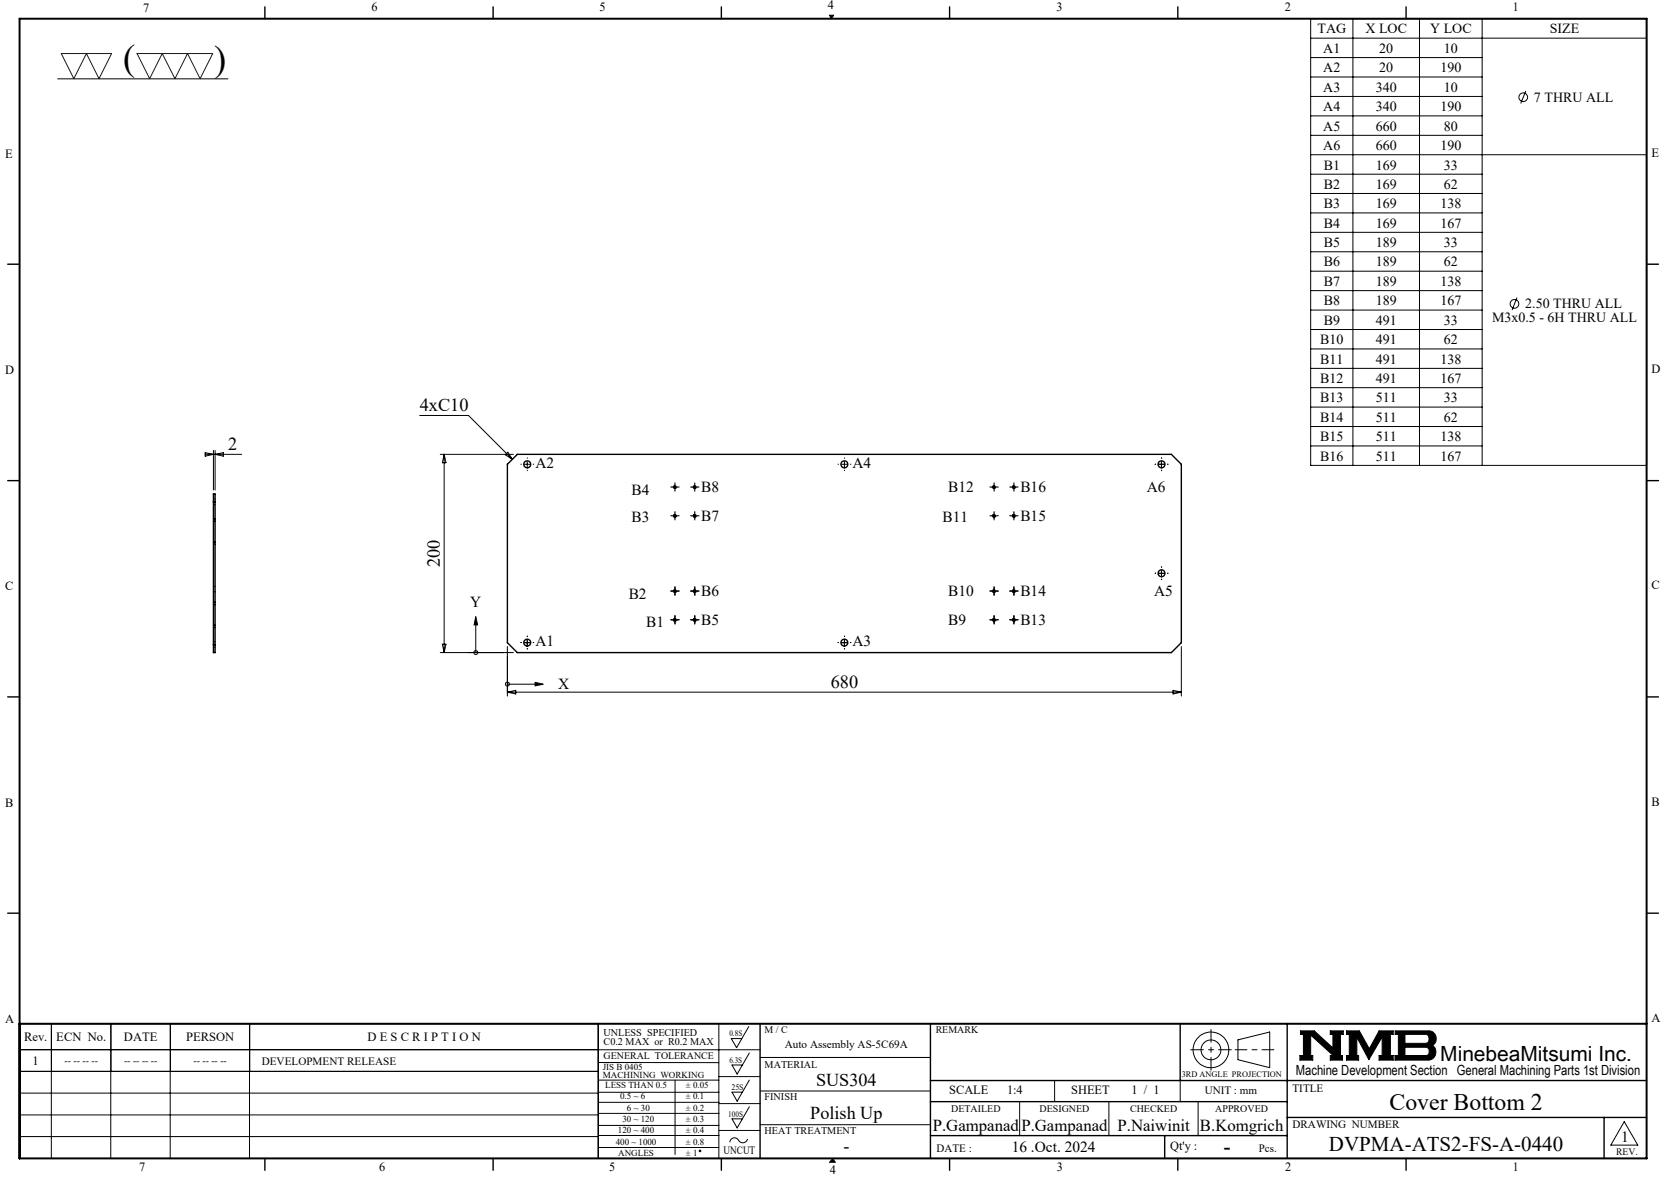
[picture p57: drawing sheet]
<svg xmlns="http://www.w3.org/2000/svg" width="420mm" height="297mm" viewBox="0 0 420 297" stroke-linecap="round" stroke-linejoin="round" font-family="sans-serif">
<defs><g id="words">
<g font-size="9.2">
<text x="31.1" y="17.7">(</text>
<text x="54" y="17.8">)</text>
</g>
<text font-size="6" x="350.5" y="280">Cover Bottom 2</text>
<g font-size="5.3">
<text x="363.3" y="267.7">MinebeaMitsumi Inc.</text>
<text x="335.2" y="290.4">DVPMA-ATS2-FS-A-0440</text>
</g>
<text font-size="4.9" x="308.8" y="290.9">-</text>
<g font-size="4.6">
<text x="105.9" y="103.7">4xC10</text>
<text x="57.5" y="113.5">2</text>
<text x="111" y="143.1" transform="rotate(-90 111 143.1)">200</text>
<text x="209.6" y="173.5">680</text>
<text x="205.9" y="274.1">SUS304</text>
<text x="204.4" y="282.4">Polish Up</text>
<text x="212.8" y="290.6">-</text>
</g>
<g font-size="4.2">
<text x="235.3" y="285.5">P.Gampanad</text>
<text x="257.6" y="285.5">P.Gampanad</text>
<text x="281.9" y="285.5">P.Naiwinit</text>
<text x="302.7" y="285.5">B.Komgrich</text>
</g>
<g font-size="3.9">
<text x="135" y="118.1">A2</text>
<text x="215" y="118.1">A4</text>
<text x="159.3" y="124.9">B4</text>
<text x="176.9" y="124.2">B8</text>
<text x="239.2" y="124.2">B12</text>
<text x="257.4" y="124.2">B16</text>
<text x="289.3" y="124.2">A6</text>
<text x="159.3" y="131.7">B3</text>
<text x="176.9" y="131.5">B7</text>
<text x="237.8" y="131.7">B11</text>
<text x="257.4" y="131.5">B15</text>
<text x="118.6" y="153.1">Y</text>
<text x="158.6" y="151.2">B2</text>
<text x="176.9" y="150.5">B6</text>
<text x="239.2" y="150.5">B10</text>
<text x="257.4" y="150.5">B14</text>
<text x="291.1" y="150.5">A5</text>
<text x="163" y="158.3">B1</text>
<text x="176.9" y="157.7">B5</text>
<text x="239.2" y="157.7">B9</text>
<text x="257.4" y="157.7">B13</text>
<text x="135" y="163.1">A1</text>
<text x="215" y="163.1">A3</text>
<text x="140.8" y="173.9">X</text>
<text x="255.2" y="290.6">16 .Oct. 2024</text>
<text x="408.9" y="288.2">1</text>
</g>
<g font-size="3.5">
<text x="332.3" y="8.4">TAG</text>
<text x="344.4" y="8.4">X LOC</text>
<text x="360.8" y="8.4">Y LOC</text>
<text x="390.9" y="8.4">SIZE</text>
<text x="333.8" y="13.4">A1</text>
<text x="347.9" y="13.4">20</text>
<text x="364.2" y="13.4">10</text>
<text x="333.8" y="18.2">A2</text>
<text x="333.8" y="23.1">A3</text>
<text x="347" y="23.1">340</text>
<text x="347.9" y="18.2">20</text>
<text x="363.3" y="18.2">190</text>
<text x="364.2" y="23.1">10</text>
<text x="333.8" y="28">A4</text>
<text x="347" y="28">340</text>
<text x="363.3" y="28">190</text>
<text x="386.9" y="25.6">7 THRU ALL</text>
<text x="333.8" y="32.9">A5</text>
<text x="347" y="32.9">660</text>
<text x="364.2" y="32.9">80</text>
<text x="333.8" y="37.8">A6</text>
<text x="347" y="37.8">660</text>
<text x="363.3" y="37.8">190</text>
<text x="333.9" y="42.8">B1</text>
<text x="333.9" y="47.6">B2</text>
<text x="347" y="42.8">169</text>
<text x="347" y="47.6">169</text>
<text x="364.2" y="42.8">33</text>
<text x="364.2" y="47.6">62</text>
<text x="333.9" y="52.5">B3</text>
<text x="347" y="52.5">169</text>
<text x="363.3" y="52.5">138</text>
<text x="333.9" y="57.4">B4</text>
<text x="347" y="57.4">169</text>
<text x="363.3" y="57.4">167</text>
<text x="333.9" y="62.3">B5</text>
<text x="347" y="62.3">189</text>
<text x="364.2" y="62.3">33</text>
<text x="333.9" y="67.2">B6</text>
<text x="347" y="67.2">189</text>
<text x="364.2" y="67.2">62</text>
<text x="333.9" y="72.1">B7</text>
<text x="333.9" y="77">B8</text>
<text x="347" y="72.1">189</text>
<text x="347" y="77">189</text>
<text x="363.3" y="72.1">138</text>
<text x="363.3" y="77">167</text>
<text x="384.7" y="77.8">2.50 THRU ALL</text>
<text x="333.9" y="81.9">B9</text>
<text x="347" y="81.9">491</text>
<text x="364.2" y="81.9">33</text>
<text x="376.4" y="81.3">M3x0.5 - 6H THRU ALL</text>
<text x="333" y="86.8">B10</text>
<text x="347" y="86.8">491</text>
<text x="364.2" y="86.8">62</text>
<text x="333" y="91.7">B11</text>
<text x="347" y="91.7">491</text>
<text x="363.3" y="91.7">138</text>
<text x="333" y="96.6">B12</text>
<text x="333" y="101.5">B13</text>
<text x="347" y="96.6">491</text>
<text x="347" y="101.5">511</text>
<text x="363.3" y="96.6">167</text>
<text x="364.2" y="101.5">33</text>
<text x="333" y="106.4">B14</text>
<text x="347" y="106.4">511</text>
<text x="364.2" y="106.4">62</text>
<text x="333" y="111.3">B15</text>
<text x="347" y="111.3">511</text>
<text x="363.3" y="111.3">138</text>
<text x="333" y="116.2">B16</text>
<text x="347" y="116.2">511</text>
<text x="363.3" y="116.2">167</text>
<text x="326.9" y="271.4">Machine Development Section General Machining Parts 1st Division</text>
</g>
<g font-size="3.2">
<text x="36.1" y="2.9">7</text>
<text x="93.7" y="2.8">6</text>
<text x="151.3" y="2.8">5</text>
<text x="208.8" y="2.2">4</text>
<text x="266.5" y="2.8">3</text>
<text x="324.1" y="2.8">2</text>
<text x="381.6" y="2.8">1</text>
<text x="1.3" y="39.8">E</text>
<text x="416.6" y="39.5">E</text>
<text x="1.3" y="94.3">D</text>
<text x="416.6" y="94.1">D</text>
<text x="1.3" y="148.9">C</text>
<text x="416.6" y="148.7">C</text>
<text x="1.3" y="203.6">B</text>
<text x="416.6" y="203.3">B</text>
<text x="416.6" y="258">A</text>
<text x="1.3" y="258.1">A</text>
<text x="6.1" y="262.7">Rev.</text>
<text x="14.2" y="262.7">ECN No.</text>
<text x="31.3" y="262.7">DATE</text>
<text x="46.9" y="262.7">PERSON</text>
<text x="92.7" y="262.7">D E S C R I P T I O N</text>
<text x="8.2" y="268.7">1</text>
<text x="239.4" y="276.2">SCALE</text>
<text x="254" y="276.2">1:4</text>
<text x="270.2" y="276.2">SHEET</text>
<text x="285.4" y="276.2">1 / 1</text>
<text x="295.2" y="290.1">Qt'y :</text>
<text x="35.1" y="295.5">7</text>
<text x="95.7" y="295.6">6</text>
<text x="153.6" y="295.6">5</text>
<text x="209.3" y="296.3">4</text>
<text x="266.6" y="295.6">3</text>
<text x="324.2" y="295.6">2</text>
<text x="381.6" y="295.6">1</text>
</g>
<g font-size="2.8">
<text x="66" y="268.6">DEVELOPMENT RELEASE</text>
<text x="198" y="264.5">Auto Assembly AS-5C69A</text>
<text x="326" y="275.4">TITLE</text>
<text x="303.9" y="276.2">UNIT : mm</text>
<text x="326" y="284.7">DRAWING NUMBER</text>
<text x="182.5" y="291.2">UNCUT</text>
<text x="236.3" y="290.7">DATE :</text>
<text x="317.6" y="290.6">Pcs.</text>
</g>
<g font-size="2.6">
<text x="152.2" y="261.3">UNLESS SPECIFIED</text>
<text x="152.2" y="263.7">C0.2 MAX or R0.2 MAX</text>
<text x="192.9" y="269.4">MATERIAL</text>
<text x="192.9" y="277.7">FINISH</text>
<text x="192.9" y="286.3">HEAT TREATMENT</text>
</g>
<g font-size="2.5">
<text x="192.9" y="260.7">M / C</text>
<text x="236" y="260.7">REMARK</text>
<text x="16.3" y="268.5">-- -- -- --</text>
<text x="31.3" y="268.5">-- -- -- --</text>
<text x="48.8" y="268.5">-- -- -- --</text>
<text x="152.3" y="267.3">GENERAL TOLERANCE</text>
<text x="239.9" y="280.5">DETAILED</text>
<text x="262.2" y="280.5">DESIGNED</text>
<text x="285.1" y="280.5">CHECKED</text>
<text x="306.6" y="280.5">APPROVED</text>
<text x="407.7" y="291.5">REV.</text>
</g>
<g font-size="2.3">
<text x="152.1" y="270">JIS B 0405</text>
<text x="152.1" y="272.1">MACHINING WORKING</text>
<text x="152.7" y="274.6">LESS THAN 0.5</text>
<text x="173" y="274.6">± 0.05</text>
<text x="156.4" y="277.4">0.5 ~ 6</text>
<text x="158.1" y="280.3">6 ~ 30</text>
<text x="173" y="277.4">± 0.1</text>
<text x="173" y="280.3">± 0.2</text>
<text x="155.9" y="286">120 ~ 400</text>
<text x="157" y="283.2">30 ~ 120</text>
<text x="173" y="283.2">± 0.3</text>
<text x="173" y="286">± 0.4</text>
<text x="155.3" y="288.9">400 ~ 1000</text>
<text x="155.9" y="291.7">ANGLES</text>
<text x="173" y="288.9">± 0.8</text>
<text x="173" y="291.7">± 1</text>
</g>
<g font-size="2.1">
<text x="184" y="261.5">0.8S</text>
<text x="184" y="268.1">6.3S</text>
<text x="184.5" y="275">25S</text>
<text x="298.1" y="271.8">3RD ANGLE PROJECTION</text>
<text x="183.7" y="281.9">100S</text>
</g>
</g></defs>
<g fill="none" stroke="#000" stroke-width=".25">
<path d="M14.5 19.9h43M209.2 3.8h1.1l-.6 .9zM330.6 4.7h84.8v112.7h-84.8zM330.6 14.5h43.3M330.6 19.4h43.3M330.6 9.6h84.8M341.3 4.7v112.7M358.1 4.7v112.7M373.9 4.7v112.7M330.6 24.3h43.3M330.6 29.2h43.3M330.6 34.1h43.3"/>
<path d="M330.6 39h84.8M384.9 23l-1.3 3.1M330.6 44h43.3M330.6 48.8h43.3M330.6 53.7h43.3M330.6 58.6h43.3M330.6 63.5h43.3M330.6 68.4h43.3M330.6 73.3h43.3M330.6 78.2h43.3M382.7 75.1l-1.3 3.1M330.6 83.1h43.3"/>
<path d="M330.6 88h43.3M330.6 93h43.3M330.6 97.8h43.3M51.8 114.6h9.2M51.8 114.2l2 .4-2 .5zM53.8 113.7v9.9M54.3 113.7v9.9M54.3 114.6l2-.4v.9zM105.9 104.8h12.3l11.1 11.1M111.1 114.6h18.4M112 114.6v50.1M112 114.6l.5 2.2h-.9z"/>
<path d="M127.5 114.8l.6-.7 1.2 1.8zM132.3 117.2h1.4M133 116.4v1.5M212.2 117.2h1.5M213 116.4v1.5M292.2 117.2h1.6M293 116.4v1.5M330.6 102.7h43.3M330.6 107.6h43.3M330.6 112.5h43.3M53.8 137.4h.5M53.8 136.8h.5"/>
<path d="M53.8 131.5h.5M53.8 130.9h.5M169.5 130.2h1.5M169.5 122.9h1.5M170.3 122.2v1.4M170.3 129.4v1.5M170.4 129.8a.37 .37 0 0 0-.5 .2 .37 .37 0 0 0 .2 .5 .37 .37 0 0 0 .5-.3M170.4 122.6a.37 .37 0 0 0-.5 .2 .37 .37 0 0 0 .2 .5 .37 .37 0 0 0 .5-.3M174.5 130.2h1.5M174.5 122.9h1.5M175.3 122.2v1.4M175.3 129.4v1.5"/>
<path d="M175.3 129.8a.38 .38 0 0 0-.4 .3 .38 .38 0 0 0 .3 .4 .38 .38 0 0 0 .4-.3M175.3 122.6a.38 .38 0 0 0-.4 .2 .38 .38 0 0 0 .3 .5 .38 .38 0 0 0 .4-.3M250 130.2h1.5M250 122.9h1.5M250.8 122.2v1.4M250.8 129.4v1.5M250.9 129.8a.37 .37 0 0 0-.5 .2 .37 .37 0 0 0 .2 .5 .37 .37 0 0 0 .5-.3M250.9 122.6a.37 .37 0 0 0-.5 .2 .37 .37 0 0 0 .3 .5 .37 .37 0 0 0 .4-.3M255 130.2h1.5M255 122.9h1.5M255.8 122.2v1.4M255.8 129.4v1.5"/>
<path d="M255.8 129.8a.38 .38 0 0 0-.4 .3 .38 .38 0 0 0 .3 .4 .38 .38 0 0 0 .4-.3M255.8 122.6a.38 .38 0 0 0-.4 .2 .38 .38 0 0 0 .3 .5 .38 .38 0 0 0 .4-.3M53.8 152.6h.5M53.8 152h.5M53.8 158.4h.5M53.8 157.8h.5M120 157.7v7M120 155.6l.5 2.1h-.9zM169.5 149.2h1.5M169.5 156.4h1.5M170.3 148.4v1.5M170.3 155.6v1.6"/>
<path d="M170.4 148.8a.37 .37 0 0 0-.5 .2 .37 .37 0 0 0 .2 .5 .37 .37 0 0 0 .5-.2M170.4 156a.38 .38 0 0 0-.5 .3 .38 .38 0 0 0 .2 .4 .38 .38 0 0 0 .5-.2M174.5 149.2h1.5M174.5 156.4h1.5M175.3 148.4v1.5M175.3 155.6v1.6M175.3 148.8a.38 .38 0 0 0-.4 .3 .38 .38 0 0 0 .3 .4 .38 .38 0 0 0 .4-.2M175.3 156a.39 .39 0 0 0-.4 .3 .39 .39 0 0 0 .2 .5 .39 .39 0 0 0 .5-.3M250 149.2h1.5M250 156.4h1.5M250.8 148.4v1.5M250.8 155.6v1.6"/>
<path d="M250.9 148.8a.37 .37 0 0 0-.5 .2 .37 .37 0 0 0 .2 .5 .37 .37 0 0 0 .5-.2M250.9 156a.38 .38 0 0 0-.5 .3 .38 .38 0 0 0 .2 .4 .38 .38 0 0 0 .5-.2M255 149.2h1.5M255 156.4h1.5M255.8 148.4v1.5M255.8 155.6v1.6M255.8 148.8a.38 .38 0 0 0-.4 .3 .38 .38 0 0 0 .3 .4 .38 .38 0 0 0 .4-.2M255.8 156a.39 .39 0 0 0-.4 .3 .39 .39 0 0 0 .2 .5 .39 .39 0 0 0 .5-.3M292.2 144.7h1.6M293 143.9v1.5M111.1 164.7h18.4M111.6 162.6h.9l-.5 2.1z"/>
<path d="M128 163.2v12.4M128 172.6h7M128 174.7h170M128 174.7l2.1-.5v.9zM132.3 162.2h1.4M133 161.4v1.5M135 172.2l2.1 .4-2.1 .5zM212.2 162.2h1.5M213 161.4v1.5M295.9 174.2l2.1 .5-2.1 .4zM298 163.2v12.4M12.9 258.3v34"/>
<path d="M13 258.3v12M27.9 258.3v34M28 258.3v12M42.9 258.3v34M43 258.3v12M62.9 258.3v34M63 258.3v12M150.9 258.3v34M181.3 258.3v34M188.9 259l-3.1 5.4-1.3-2.3h2.6M4.9 264.9h186.8M4.9 275.8h146"/>
<path d="M5 270.3v-12h146v12l-146.1 .1M5 264.9h146M150.9 278.2h30.4M150.9 275.6h30.4M150.9 272.6h30.4M150.9 268.1h30.4M170.3 272.6v18.7M181.3 271.7h10.4M181.3 278.5h10.4M189 279.3l-3.1 5.3-1.3-2.3h2.7M189 265.7l-3.1 5.3-1.3-2.3h2.7M189 272.6l-3.1 5.3-1.3-2.3h2.7"/>
<path d="M191.7 266.8h43M191.7 275.3h43M257.2 278v8.6M266 272.7v5.3M279.7 278v8.6M297.7 272.7v5.3M302.2 278v8.6M312.3 262.4l8-2v9l-8-2zM328 260.1h3.5l4.7 4.3v-3.4h-.6v-.9h3.2v.9h-.7v5.3h.5v1.2h-3v-1.2h.7l-5.7-5.1v5.1h.6v1.2h-3.3v-1.2h.9v-5.3h-.8zM339.7 260.1h3.2l2.5 4.6 2.5-4.6h3.5v.9h-.7v5.3h.7v1.2h-3.5v-1.2h.8v-4.6l-3.4 5.7-3-5.7v4.6h.4v1.2h-3v-1.2h.7v-5.3h-.7zM351.9 260.1h8.4a1.97 1.97 0 0 1 1.9 1.5 1.97 1.97 0 0 1-.9 2.2 2.03 2.03 0 0 1 .8 2.2 2.03 2.03 0 0 1-1.8 1.5h-8.4v-1.2h.8v-5.3h-.8zM354.4 261h5.4l.6 .5v1.2l-.4 .5-.3 .1h-5.3z"/>
<path d="M354.4 264.3h5.4l.6 .4 .1 1a.79 .79 0 0 1-.8 .6h-5.3zM4.9 281.3h146M4.9 286.8h146M150.9 280.9h30.4M150.9 286.5h30.4M150.9 284h30.4M150.9 289.6h30.4M181.3 285.3h10.4M188.6 287.4a1.29 1.29 0 0 1-1.2 1 1.29 1.29 0 0 1-1.3-.9 1.14 1.14 0 0 0-1.3-.3 1.14 1.14 0 0 0-.7 1.1M191.7 283.8h43M210 292.3l.7 1M409.7 283l3.4 6h-6.8z"/>
<circle cx="384.2" cy="24.5" r="1.09"/>
<circle cx="382" cy="76.7" r="1.09"/>
<circle cx="120" cy="164.6" r=".5"/>
<circle cx="128" cy="172.6" r=".49"/>
<circle cx="305.5" cy="264.9" r="2.51"/>
<circle cx="305.5" cy="264.9" r="4.5"/>
<circle cx="176.6" cy="290.4" r=".2"/>
</g>
<path d="M311.6 264.9h9.7" fill="none" stroke="#000" stroke-width=".25" stroke-dasharray="15.2 1.3 1.3 1.3" stroke-dashoffset="12.3"/>
<path d="M305.5 259.8v10.2M300.4 264.9h10.2" fill="none" stroke="#000" stroke-width=".25" stroke-dasharray="15.2 1.3 1.3 1.3" stroke-dashoffset="12"/>
<g fill="none" stroke="#000" stroke-width=".35">
<path d="M66.8 1.7v3M124.4 1.7v3M182 1.7v3M239.5 1.7v3M297.1 1.7v3M354.7 1.7v3M1.9 66.7h3M415.4 66.7h3M128 117.2l2.5-2.6h165l2.5 2.6v45l-2.5 2.5h-165l-2.5-2.5zM1.9 121.3h3M53.8 124.7h.5v40h-.5zM53.8 126.6h.5"/>
<path d="M415.4 121.3h3M1.9 175.9h3M53.8 162.7h.5M415.4 175.9h3M1.9 230.4h3M415.4 230.4h3M150.9 258.3v34M191.7 258.3v34M234.7 258.3v34M297.7 258.3v14.4M324.7 258.3v34M234.7 272.7h180.7"/>
<path d="M234.7 278h90M66.8 292.3v3M124.4 292.3v3M182 292.3v3M234.7 286.6h90M239.5 292.3v3M293.8 286.6v5.7M297.1 292.3v3M324.7 282h90.7M354.7 292.3v3M404.6 282v10.3"/>
<circle cx="133" cy="117.2" r=".88"/>
<circle cx="213" cy="117.2" r=".88"/>
<circle cx="293" cy="117.2" r=".88"/>
<circle cx="170.2" cy="130.2" r=".32"/>
<circle cx="170.2" cy="122.9" r=".31"/>
<circle cx="175.2" cy="130.2" r=".33"/>
<circle cx="175.2" cy="122.9" r=".32"/>
<circle cx="250.7" cy="130.2" r=".32"/>
<circle cx="250.8" cy="122.9" r=".31"/>
<circle cx="255.7" cy="130.2" r=".33"/>
<circle cx="255.7" cy="122.9" r=".32"/>
<circle cx="170.2" cy="156.4" r=".32"/>
<circle cx="170.2" cy="149.2" r=".31"/>
<circle cx="175.2" cy="156.4" r=".33"/>
<circle cx="175.2" cy="149.2" r=".32"/>
<circle cx="250.7" cy="156.4" r=".32"/>
<circle cx="250.8" cy="149.2" r=".31"/>
<circle cx="255.7" cy="156.4" r=".33"/>
<circle cx="255.7" cy="149.2" r=".32"/>
<circle cx="293" cy="144.7" r=".87"/>
<circle cx="133" cy="162.2" r=".88"/>
<circle cx="213" cy="162.2" r=".88"/>
</g>
<path d="M4.9 4.7h410.5v287.6h-410.5zM4.9 258.3h410.5" fill="none" stroke="#000" stroke-width=".5"/>
<path d="M210 292.3l-.7 1h1.4" fill="none" stroke="#00f" stroke-width=".25"/>
<g fill="#000">
<path d="M210 292.3l.7 1h-1.4z"/>
<path d="M209.2 3.8l.5 .9 .6-.9zM328 260.1v.9h.8v5.3h-.9v1.2h3.3v-1.2h-.6v-5.1l5.7 5.1h-.7v1.2h3v-1.2h-.5v-5.3h.7v-.9h-3.2v.9h.6v3.4l-4.7-4.3zM351.9 260.1v.9h.8v5.3h-.8v1.2h8.6l.7-.2 .6-.5 .4-.8v-.8l-.3-.8-.6-.6 .8-.8 .2-1.3-.5-.9-.5-.5-.6-.2zM354.4 264.3h5.4l.6 .4 .1 1-.6 .6h-5.5zM354.4 261l5.5 .1 .5 .5v1.1l-.3 .5-.3 .1h-5.4zM339.7 260.1v.9h.7v5.3h-.7v1.2h3v-1.2h-.4v-4.6l3 5.7 3.4-5.7v4.6h-.8v1.2h3.5v-1.2h-.7v-5.3h.7v-.9h-3.5l-2.5 4.6-2.5-4.6z" fill-rule="evenodd"/>
</g>
<g fill="none" stroke="#000" stroke-width=".25" stroke-dasharray="15.2 1.3 1.3 1.3">
<path d="M131.5 117.1h-.1M133 115.6v-.1M133 118.6v.2M134.5 117.1h.1M211.5 117.1h-.1M213 115.6v-.1M213 118.6v.2M214.5 117.1h.1M291.5 117.1h-.1M293 115.6v-.1M293 118.6v.2M294.5 117.1h.1"/>
<path d="M169.5 130.1h-.3M169.5 122.9h-.3M170.3 129.4v-.3M170.3 130.9v.3M170.3 122.1v-.3M170.3 123.6v.4M171 130.1h.3M171 122.9h.3M174.5 122.9h-.3M174.5 130.1h-.3M175.3 122.1v-.3M175.3 123.6v.4"/>
<path d="M175.3 129.4v-.3M175.3 130.9v.3M176 122.9h.3M176 130.1h.3M250 122.9h-.3M250 130.1h-.3M250.8 122.1v-.3M250.8 123.6v.4M250.8 129.4v-.3M250.8 130.9v.3M251.5 122.9h.3M251.5 130.1h.3"/>
<path d="M255 122.9h-.3M255 130.1h-.3M255.8 122.1v-.3M255.8 123.6v.4M255.8 129.4v-.3M255.8 130.9v.3M256.5 122.9h.3M256.5 130.1h.3M169.5 149.1h-.3M169.5 156.4h-.3M170.3 148.4v-.3M170.3 149.9v.3"/>
<path d="M170.3 155.6v-.3M170.3 157.1v.4M171 149.1h.3M171 156.4h.3M174.5 156.4h-.3M174.5 149.1h-.3M175.3 155.6v-.3M175.3 157.1v.4M175.3 148.4v-.3M175.3 149.9v.3M176 156.4h.3M176 149.1h.3"/>
<path d="M250 156.4h-.3M250 149.1h-.3M250.8 155.6v-.3M250.8 157.1v.4M250.8 148.4v-.3M250.8 149.9v.3M251.5 156.4h.3M251.5 149.1h.3M255 156.4h-.3M255 149.1h-.3M255.8 155.6v-.3M255.8 157.1v.4"/>
<path d="M255.8 148.4v-.3M255.8 149.9v.3M256.5 156.4h.3M256.5 149.1h.3M291.5 144.6h-.1M293 143.1v-.1M293 146.1v.2M294.5 144.6h.1M131.5 162.1h-.1M133 160.6v-.1M133 163.6v.2M134.5 162.1h.1"/>
<path d="M211.5 162.1h-.1M213 160.6v-.1M213 163.6v.2M214.5 162.1h.1"/>
</g>
<path d="M15.5 13.5h12.7l-3.2 6.4-3.2-6.4-3.2 6.4zM34.6 13.5h19.1l-3.2 6.4-3.2-6.4-3.2 6.4-3.2-6.4-3.2 6.4z" fill="none" stroke="#191924" stroke-width=".25"/>
<path d="M135 172.2l2.1 .4-2.1 .5zM120 155.6l.5 2.1h-.9z" fill="#000"/>
<g fill="none" stroke="#000" stroke-width=".25" stroke-dasharray="1.3 .6">
<path d="M53.9 127.3h.4M53.9 137.3h.4M53.9 131.5h.4M54.3 125.9h-.4M54.3 136.8h-.4M54.3 131h-.4M53.9 152.5h.4M53.9 158.3h.4M53.9 149.3h.4M54.3 152h-.4M54.3 157.8h-.4M54.3 147.9h-.4"/>
<path d="M53.9 163.3h.4M54.3 161.9h-.4"/>
</g>
<use href="#words"/>
</svg>
